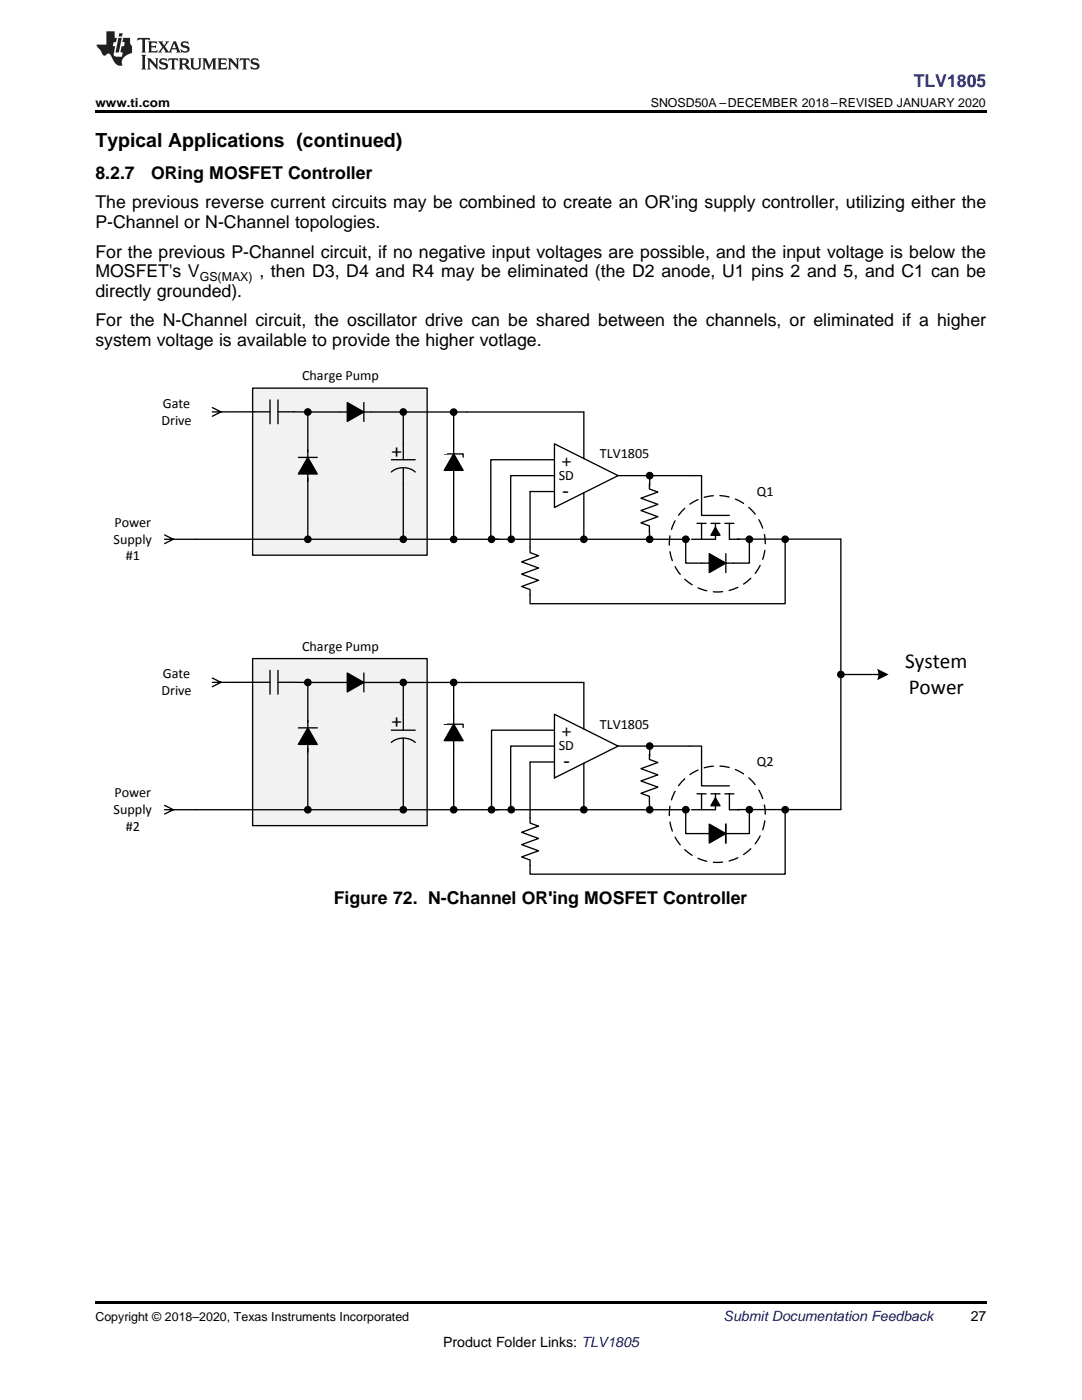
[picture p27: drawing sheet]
<svg xmlns="http://www.w3.org/2000/svg" width="216mm" height="279mm" viewBox="0 0 216 279" stroke-linecap="round" stroke-linejoin="round" font-family="sans-serif">
<defs><g id="words">
<g font-size="4.2">
<text x="78.1" y="91.4">+</text>
<text x="112.2" y="99.3">-</text>
<text x="180.6" y="133.3">System</text>
<text x="181.3" y="138.4">Power</text>
<text x="78.1" y="145.3">+</text>
<text x="112.4" y="153.3">-</text>
</g>
<text font-size="3.9" x="19" y="29.3">Typical Applications (continued)</text>
<text font-size="3.5" fill="#00f" x="182.3" y="17.3">TLV1805</text>
<g font-size="3.5">
<text x="19" y="35.6">8.2.7</text>
<text x="30.1" y="35.6">ORing MOSFET Controller</text>
<text x="19" y="41.6">The previous reverse current circuits may be combined to create an OR'ing supply controller, utilizing either the</text>
<text x="19" y="45.5">P-Channel or N-Channel topologies.</text>
<text x="19" y="51.4">For the previous P-Channel circuit, if no negative input voltages are possible, and the input voltage is below the</text>
<text x="19" y="55.3">MOSFET's V</text>
<text x="19" y="59.2">directly grounded).</text>
<text x="51.8" y="55.3">, then D3, D4 and R4 may be eliminated (the D2 anode, U1 pins 2 and 5, and C1 can be</text>
<text x="19" y="65.2">For the N-Channel circuit, the oscillator drive can be shared between the channels, or eliminated if a higher</text>
<text x="19" y="69">system voltage is available to provide the higher votlage.</text>
<text x="112" y="92.9">+</text>
<text x="112" y="146.9">+</text>
<text x="66.6" y="180.4">Figure 72. N-Channel OR'ing MOSFET Controller</text>
</g>
<g font-size="2.8">
<text x="60.3" y="75.9">Charge Pump</text>
<text x="32.5" y="81.4">Gate</text>
<text x="32.2" y="84.8">Drive</text>
<text x="111.5" y="95.8">SD</text>
<text x="119.7" y="91.4">TLV1805</text>
<text x="151" y="98.9">Q1</text>
<text x="22.8" y="105.1">Power</text>
<text x="22.7" y="108.5">Supply</text>
<text x="25.1" y="111.9">#1</text>
<text x="60.3" y="129.9">Charge Pump</text>
<text x="32.5" y="135.4">Gate</text>
<text x="32.2" y="138.7">Drive</text>
<text x="111.5" y="149.7">SD</text>
<text x="119.7" y="145.4">TLV1805</text>
<text x="151" y="152.9">Q2</text>
<text x="22.8" y="159.1">Power</text>
<text x="22.7" y="162.4">Supply</text>
<text x="25.1" y="165.8">#2</text>
<text x="193.7" y="263.6">27</text>
<text x="88.4" y="268.9">Product Folder Links: TLV1805</text>
</g>
<text font-size="2.8" fill="#0000c8" x="144.4" y="263.6">Submit Documentation Feedback</text>
<g font-size="2.5">
<text x="19" y="21.4">www.ti.com</text>
<text x="129.9" y="21.4">SNOSD50A –DECEMBER 2018–REVISED JANUARY 2020</text>
<text x="39.9" y="56">GS(MAX)</text>
<text x="19" y="263.6">Copyright © 2018–2020, Texas Instruments Incorporated</text>
</g>
</g></defs>
<path d="M19 259.7h177.8v.5h-177.8z" fill="#000"/>
<path d="M50.4 77.5h34.8v33.3h-34.8z" fill-rule="evenodd" fill="#f2f2f2"/>
<g fill="none" stroke="#000" stroke-width=".26">
<path d="M50.4 77.5h34.8v33.3h-34.8zM53.9 79.8v4.8M55.5 79.8v4.8M42.4 81.3l1.7 .9-1.7 .9M53.9 82.2h-11.5M55.5 82.2h5.9M59.5 91.3h3.8M61.4 91.3l1.9 3.3h-3.8zM61.4 95.3v12.3h19.1M61.4 90.2v-8h55.1v9.3M61.4 89.8v6.3M69.3 80.3l3.3 1.9-3.3 1.9z"/>
<path d="M72.6 80.3v3.8M78.1 94.2a3.7 3.7 0 0 1 4.8 0M78.1 91.7h4.8M80.5 93.3v14.3h19M80.5 82.2v9.5M110.6 88.6l12.7 6.3-12.7 6.4zM110.6 98.1h-4.8v12.2l1.7 .6-3.4 1.2 3.4 1.3-3.4 1.2 3.4 1.2-3.4 1.2 1.7 .7v2.8h50.9v-12.9M110.6 91.7h-12.7v15.9h39.7M116.5 98.3v9.3M123.3 94.9h16.7v8h5.5M129.6 96.5v1.1l1.7 .6-3.4 1.2 3.4 1.3-3.4 1.2 3.4 1.2-3.4 1.2 1.7 .7v2.6M129.6 94.9v2.1"/>
<path d="M32.8 107.6h28.6M32.8 106.8l1.8 .8-1.8 .9M139.1 104.4h1.8M140 104.4v3.2M141.5 110.5l3.3 1.9-3.3 1.9zM141.9 104.4h1.8M142.7 105.2l1 1.6h-1.8zM142.8 104.4v3.2h-4.8M144.6 104.4h1.8M144.8 110.5v3.8M145.5 104.4v3.2h22.3v54h-22.3v-3.2M149.5 107.6v4.8h-12.7v-4.8"/>
<path d="M93.2 136.2h23.3v9.3M167.8 134.6h7.8M110.6 142.5l12.7 6.4-12.7 6.3zM110.6 152.1h-4.8v12.2l1.7 .6-3.4 1.2 3.4 1.2-3.4 1.3 3.4 1.2-3.4 1.2 1.7 .6v2.9h50.9v-12.9M110.6 145.7h-12.5v15.9M116.5 152.3v9.3M123.3 148.9h16.7v7.9h5.5M129.6 150.5v1.1l1.7 .6-3.4 1.2 3.4 1.2-3.4 1.3 3.4 1.2-3.4 1.2 1.7 .6v2.7M129.6 148.9v2.1M139.1 158.4h1.8M140 158.4v3.2M141.9 158.4h1.8"/>
<path d="M142.7 159.2l1 1.6h-1.8zM142.8 158.4v3.2h-4.8M144.6 158.4h1.8M97.9 161.6h39.7M141.5 164.5l3.3 1.9-3.3 1.8zM149.5 161.6v4.8h-12.7v-4.8"/>
<circle cx="61.4" cy="82.2" r=".63"/>
<circle cx="80.5" cy="82.2" r=".63"/>
<circle cx="129.6" cy="94.9" r=".63"/>
<circle cx="61.4" cy="107.6" r=".63"/>
<circle cx="80.5" cy="107.6" r=".63"/>
<circle cx="98.1" cy="107.6" r=".63"/>
<circle cx="116.5" cy="107.6" r=".63"/>
<circle cx="129.6" cy="107.6" r=".63"/>
<circle cx="136.8" cy="107.6" r=".63"/>
<circle cx="149.5" cy="107.6" r=".63"/>
<circle cx="156.7" cy="107.6" r=".63"/>
<circle cx="167.8" cy="134.6" r=".63"/>
<circle cx="129.6" cy="148.9" r=".63"/>
<circle cx="116.5" cy="161.6" r=".63"/>
<circle cx="129.6" cy="161.6" r=".63"/>
<circle cx="136.8" cy="161.6" r=".63"/>
<circle cx="149.5" cy="161.6" r=".63"/>
<circle cx="156.7" cy="161.6" r=".63"/>
</g>
<g fill="#000">
<path d="M61.4 91.3l1.9 3.3h-3.8zM69.3 80.3l3.3 1.9-3.3 1.9zM141.5 110.5l3.3 1.9-3.3 1.9zM142.7 105.2l1 1.6h-1.8zM141.5 164.5l3.3 1.9-3.3 1.8zM142.7 159.2l1 1.6h-1.8z"/>
<path d="M175 133.5l2.3 1.1-2.3 1.2a2.58 2.58 0 0 0 0-2.3z" fill-rule="evenodd"/>
<circle cx="61.4" cy="82.2" r=".63"/>
<circle cx="80.5" cy="82.2" r=".63"/>
<circle cx="129.6" cy="94.9" r=".63"/>
<circle cx="61.4" cy="107.6" r=".63"/>
<circle cx="80.5" cy="107.6" r=".63"/>
<circle cx="98.1" cy="107.6" r=".63"/>
<circle cx="116.5" cy="107.6" r=".63"/>
<circle cx="129.6" cy="107.6" r=".63"/>
<circle cx="136.8" cy="107.6" r=".63"/>
<circle cx="149.5" cy="107.6" r=".63"/>
<circle cx="156.7" cy="107.6" r=".63"/>
<circle cx="167.8" cy="134.6" r=".63"/>
<circle cx="129.6" cy="148.9" r=".63"/>
<circle cx="116.5" cy="161.6" r=".63"/>
<circle cx="129.6" cy="161.6" r=".63"/>
<circle cx="136.8" cy="161.6" r=".63"/>
<circle cx="149.5" cy="161.6" r=".63"/>
<circle cx="156.7" cy="161.6" r=".63"/>
</g>
<g fill="none" stroke="#000" stroke-width=".26" stroke-dasharray="1.9 1.3">
<circle cx="143.1" cy="108.5" r="9.6"/>
<circle cx="143.1" cy="162.5" r="9.6"/>
</g>
<path d="M144.8 164.5v3.7" fill="none" stroke="#000" stroke-width=".35"/>
<path d="M50.4 131.4h34.8v33.4h-34.8z" fill-rule="evenodd" fill="#f2f2f2"/>
<g fill="none" stroke="#000" stroke-width=".26">
<path d="M110.6 94.9h-8.7v12.7M42.4 135.3l1.7 .9-1.7 .8M50.4 131.4h34.8v33.4h-34.8zM53.9 136.2h-11.5M53.9 133.8v4.7M55.5 136.2h5.9M55.5 133.8v4.7M69.3 134.3l3.3 1.9-3.3 1.9zM72.6 134.3v3.8M80.5 136.2v9.5M93.2 136.2h-31.8v7.9M59.5 145.3h3.8"/>
<path d="M61.4 145.3l1.9 3.3h-3.8zM61.4 149.3v12.3h19.1M61.4 143.7v6.4M78.1 148.2a3.7 3.7 0 0 1 4.8 0M78.1 145.7h4.8M80.5 147.3v14.3h19M88.6 143.8v.7h3.8v.7M90.5 144.5l1.9 3.3h-3.8zM90.5 143v6.3M110.6 148.9h-8.7v12.7M32.8 161.6h28.6M32.8 160.7l1.8 .9-1.8 .9"/>
<circle cx="102" cy="107.6" r=".64"/>
<circle cx="61.4" cy="136.2" r=".63"/>
<circle cx="80.5" cy="136.2" r=".63"/>
<circle cx="90.5" cy="136.2" r=".63"/>
<circle cx="61.4" cy="161.6" r=".63"/>
<circle cx="80.5" cy="161.6" r=".63"/>
<circle cx="90.5" cy="161.6" r=".63"/>
<circle cx="98.1" cy="161.6" r=".63"/>
<circle cx="102" cy="161.6" r=".64"/>
</g>
<g fill="#000">
<path d="M69.3 134.3l3.3 1.9-3.3 1.9zM61.4 145.3l1.9 3.3h-3.8zM90.5 144.5l1.9 3.3h-3.8z"/>
<circle cx="102" cy="107.6" r=".64"/>
<circle cx="61.4" cy="136.2" r=".63"/>
<circle cx="80.5" cy="136.2" r=".63"/>
<circle cx="90.5" cy="136.2" r=".63"/>
<circle cx="61.4" cy="161.6" r=".63"/>
<circle cx="80.5" cy="161.6" r=".63"/>
<circle cx="90.5" cy="161.6" r=".63"/>
<circle cx="98.1" cy="161.6" r=".63"/>
<circle cx="102" cy="161.6" r=".64"/>
</g>
<path d="M87.4 142.6h1.7v1.9h-1.7z" fill-rule="evenodd" fill="#fff"/>
<g fill="none" stroke="#000" stroke-width=".26">
<path d="M88.6 89.9v.7h3.8v.6M90.5 90.6l1.9 3.3h-3.8zM90.5 89v6.4M90.5 136.2v6.8M90.5 149.3v12.3"/>
<circle cx="90.5" cy="82.2" r=".64"/>
<circle cx="90.5" cy="107.6" r=".63"/>
</g>
<g fill="#000">
<path d="M90.5 90.6l1.9 3.3h-3.8z"/>
<circle cx="90.5" cy="82.2" r=".64"/>
<circle cx="90.5" cy="107.6" r=".63"/>
</g>
<path d="M87.4 88.6h1.7v1.9h-1.7z" fill-rule="evenodd" fill="#fff"/>
<path d="M90.5 82.3v6.7M90.5 95.4v12.3" fill="none" stroke="#000" stroke-width=".26"/>
<path d="M19 22h177.8v.5h-177.8z" fill="#000"/>
<g fill="#231f20">
<path d="M27.5 7.6l-.1 .5 .4-.2h.6v.1v2.1l-.2 .4h1l-.3-.4v-2.1l.1-.1h.5l.5 .2-.2-.5zM29.5 8.3l.2 .3v1.5l-.2 .4h1.8l.2-.6a1.04 1.04 0 0 1-1.3 .2v-.7h.6l.3 .2v-.6l-.3 .2h-.6v-.6l.8-.1 .4 .3-.2-.5zM31.5 8.3l.9 1.1-.9 1.1h.8l-.2-.2 .5-.7 .4 .7-.2 .2h1.5l-.1-.2 .1-.4h.9l.1 .4-.2 .2h1l-.3-.3-.7-1.9h-.5l-.9 2-.8-1 .9-1h-.8l.1 .3-.3 .5-.4-.6 .2-.2zM34.7 8.6l.4 1h-.7zM36.3 8.4a.63 .63 0 0 0-.2 .7 .63 .63 0 0 0 .6 .4l.6 .2 .1 .2a.75 .75 0 0 1-.7 .4 .75 .75 0 0 1-.6-.5l.1 .7 .1-.1a1.11 1.11 0 0 0 1.5-.6 1.13 1.13 0 0 0-1.2-.8l-.1-.4a1.04 1.04 0 0 1 1.2 .2l-.2-.5-.1 .1-.5-.2zM28.2 10.9l.2 .4v2.2l-.2 .4h1l-.3-.4v-2.2l.3-.4zM29.3 11.6l.3 .4v1.5l-.3 .4h.8l-.2-.4v-1.3l1.5 1.7v-1.9l.2-.4h-.7l.2 .4v.9l-1.1-1.3zM32 11.8a.62 .62 0 0 0-.2 .7 .62 .62 0 0 0 .6 .4l.6 .1 .1 .3a.76 .76 0 0 1-.7 .3 .76 .76 0 0 1-.6-.4l.1 .7 .1-.1a1.11 1.11 0 0 0 1.5-.6 1.13 1.13 0 0 0-1.2-.8l-.1-.4a1.04 1.04 0 0 1 1.2 .2l-.2-.6-.1 .1-.5-.1zM33.7 11.6l-.2 .6a.61 .61 0 0 1 .8-.3v1.6l-.2 .4h.9l-.2-.4v-1.6a.63 .63 0 0 1 .8 .3l-.2-.6zM35.6 11.6l.3 .4v1.5l-.3 .4h1l-.2-.2v-.8l.5 .2a.76 .76 0 0 0 1.2 .7l-1-1a.58 .58 0 0 0 .6-.5 .58 .58 0 0 0-.5-.6zM36.4 11.9h.1a.45 .45 0 0 1 .5 .1 .45 .45 0 0 1 .1 .5l-.7 .2zM37.9 11.6l.2 .2a2.17 2.17 0 0 0 .3 1.9 .99 .99 0 0 0 1.6-.6v-1.1l.2-.4h-.7l.2 .2a1.92 1.92 0 0 1-.2 1.8 .6 .6 0 0 1-.9-.5v-1.1l.2-.4zM40.4 11.6l.2 .4v1.5l-.2 .4h.7l-.2-.4v-1.4l.8 1.8 .8-1.8v1.4l-.2 .4h.9l-.2-.4v-1.5l.2-.4h-.8l-.6 1.5-.6-1.5zM43.4 11.6l.2 .4v1.5l-.2 .4h1.8l.2-.6a1.04 1.04 0 0 1-1.3 .1v-.6h.5l.4 .2v-.6l-.4 .2h-.5v-.7h.8l.3 .3-.1-.6zM45.5 11.6l.2 .4v1.5l-.2 .4h.7l-.2-.4v-1.3l1.5 1.7v-1.9l.2-.4h-.7l.2 .4v.9l-1.1-1.3zM47.9 11.6l-.1 .6a.61 .61 0 0 1 .8-.3v1.6l-.3 .4h1l-.3-.4 .1-1.6a.63 .63 0 0 1 .7 .3l-.1-.6zM50.2 11.8a.62 .62 0 0 0-.2 .7 .62 .62 0 0 0 .6 .4l.6 .1 .2 .3a.76 .76 0 0 1-.8 .3 .76 .76 0 0 1-.6-.4l.1 .7 .2-.1a1.11 1.11 0 0 0 1.5-.6 1.13 1.13 0 0 0-1.3-.8l-.1-.4a1.04 1.04 0 0 1 1.2 .2l-.1-.6-.2 .1-.5-.1z"/>
<path d="M21.2 6.3v2.6h-1.9l.1 .4 .7 .9a.91 .91 0 0 0 1 .8 .56 .56 0 0 1 .5-.3 .56 .56 0 0 1 .5 .3l.4 .8a1.53 1.53 0 0 0 1.9 1.2 1.54 1.54 0 0 1 1-2.1l.9-.3v-1.4a1.52 1.52 0 0 1-.3-1.6h-1.4l-.2 .8h.5l-.2 .8h-.4l-.2 1v.2l.4 .1-.2 .8a1.93 1.93 0 0 1-1.6-.3l.3-1.8h-.5l.2-.8h.4l.2-.8h-.4v-1.3zM23.6 7.6l-.6 2.9h.7l.6-2.9zM23.8 6.6l-.1 .7h.6l.2-.7z"/>
</g>
<use href="#words"/>
</svg>
